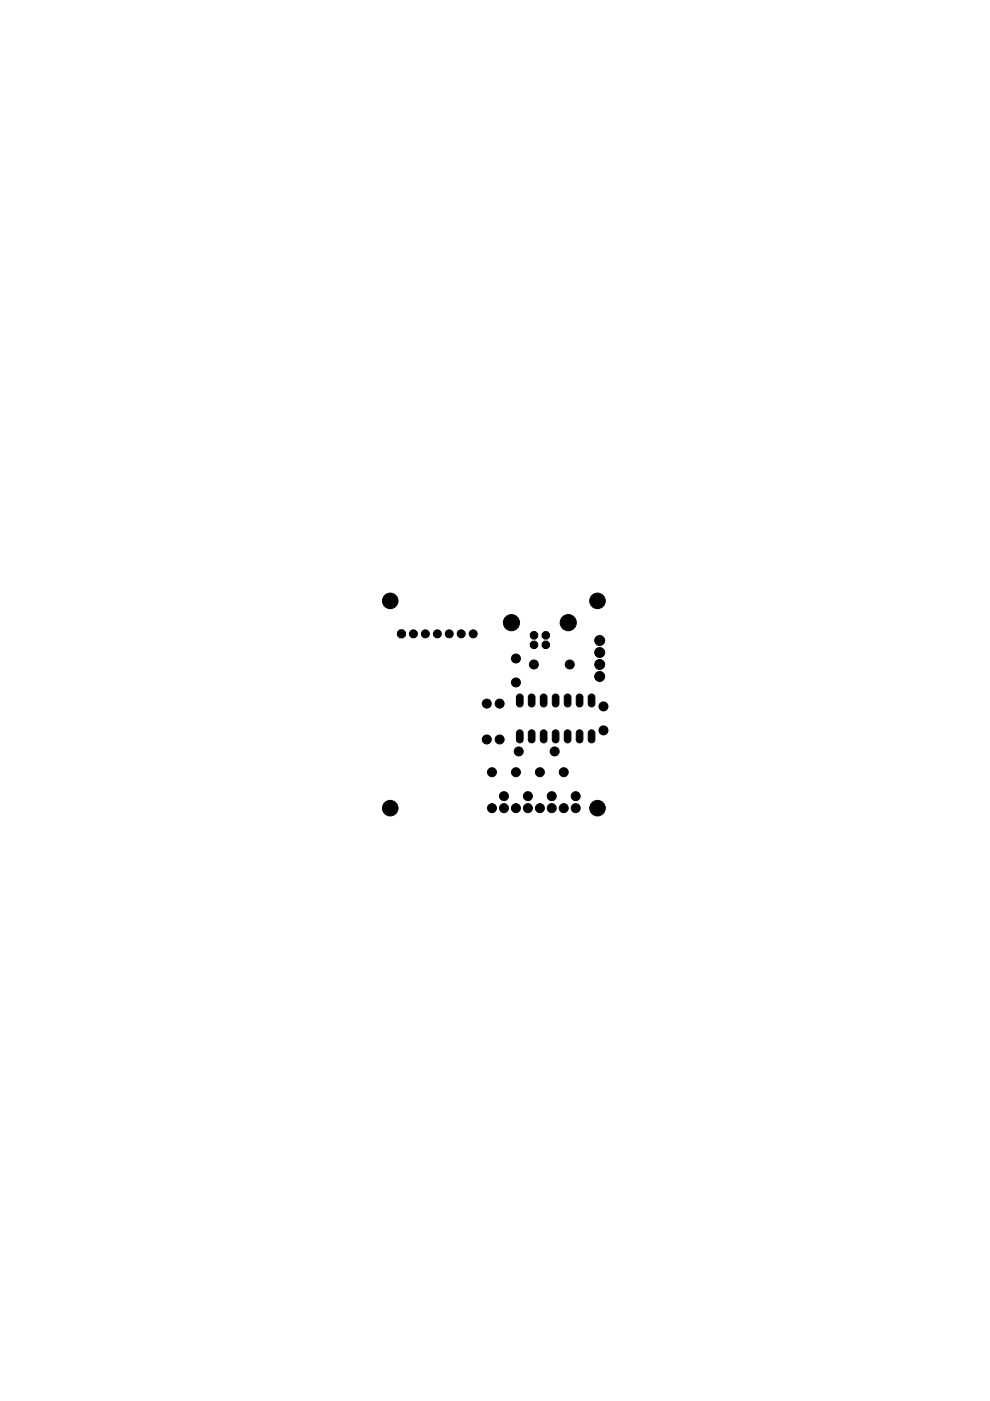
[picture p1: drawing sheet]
<svg xmlns="http://www.w3.org/2000/svg" width="210mm" height="297mm" viewBox="0 0 210 297" stroke-linecap="round" stroke-linejoin="round" font-family="sans-serif">
<g fill="#000" stroke="#000" stroke-width=".21">
<circle cx="82.7" cy="127.4" r="1.65"/>
<circle cx="87.7" cy="134.4" r=".85"/>
<circle cx="90.2" cy="134.4" r=".85"/>
<circle cx="92.7" cy="134.4" r=".85"/>
<circle cx="95.2" cy="134.4" r=".85"/>
<circle cx="97.8" cy="134.4" r=".85"/>
<circle cx="100.3" cy="134.4" r=".85"/>
<circle cx="108.4" cy="132" r="1.71"/>
<circle cx="109.4" cy="139.6" r=".95"/>
<circle cx="120.5" cy="132" r="1.71"/>
<circle cx="126.7" cy="127.4" r="1.65"/>
<circle cx="127.1" cy="135.8" r="1.06"/>
<circle cx="127.1" cy="138.3" r="1.06"/>
<circle cx="103.2" cy="149.2" r=".95"/>
<circle cx="103.2" cy="156.8" r=".95"/>
<circle cx="105.9" cy="149.2" r=".95"/>
<circle cx="105.9" cy="156.8" r=".95"/>
<circle cx="109.4" cy="144.7" r=".95"/>
<circle cx="110" cy="159.3" r=".95"/>
<circle cx="113.2" cy="140.9" r=".95"/>
<circle cx="117.6" cy="159.3" r=".95"/>
<circle cx="120.8" cy="140.9" r=".95"/>
<circle cx="127.1" cy="143.4" r="1.06"/>
<circle cx="127.1" cy="140.9" r="1.06"/>
<circle cx="128" cy="149.8" r=".95"/>
<circle cx="128" cy="154.9" r=".95"/>
<circle cx="82.7" cy="171.3" r="1.65"/>
<circle cx="104.3" cy="171.3" r=".95"/>
<circle cx="104.3" cy="163.7" r=".95"/>
<circle cx="106.8" cy="171.3" r=".95"/>
<circle cx="106.8" cy="168.8" r=".95"/>
<circle cx="109.4" cy="171.3" r=".95"/>
<circle cx="109.4" cy="163.7" r=".95"/>
<circle cx="111.9" cy="171.3" r=".95"/>
<circle cx="111.9" cy="168.8" r=".95"/>
<circle cx="114.5" cy="171.3" r=".95"/>
<circle cx="114.5" cy="163.7" r=".95"/>
<circle cx="117" cy="168.8" r=".95"/>
<circle cx="117" cy="171.3" r=".95"/>
<circle cx="119.5" cy="163.7" r=".95"/>
<circle cx="119.5" cy="171.3" r=".95"/>
<circle cx="122.1" cy="171.3" r=".95"/>
<circle cx="122.1" cy="168.8" r=".95"/>
<circle cx="126.7" cy="171.3" r="1.65"/>
</g>
<g fill="#000" stroke="#000" stroke-width=".21">
<path d="M109.6 155a.71 .71 0 0 1 .8-.2 .71 .71 0 0 1 .5 .6v1.5a.72 .72 0 0 1-.7 .6 .72 .72 0 0 1-.7-.6v-1.5zM109.6 147.4a.71 .71 0 0 1 .8-.2 .71 .71 0 0 1 .5 .6v1.5a.72 .72 0 0 1-.7 .6 .72 .72 0 0 1-.7-.6v-1.5zM112.2 155a.71 .71 0 0 1 .7-.2 .71 .71 0 0 1 .5 .6v1.5a.72 .72 0 0 1-.7 .6 .72 .72 0 0 1-.7-.6v-1.5zM112.2 147.4a.71 .71 0 0 1 .7-.2 .71 .71 0 0 1 .5 .6v1.5a.72 .72 0 0 1-.7 .6 .72 .72 0 0 1-.7-.6v-1.5zM114.7 155a.71 .71 0 0 1 .8-.2 .71 .71 0 0 1 .5 .6v1.5a.72 .72 0 0 1-.7 .6 .72 .72 0 0 1-.7-.6v-1.5zM114.7 147.4a.71 .71 0 0 1 .8-.2 .71 .71 0 0 1 .5 .6v1.5a.72 .72 0 0 1-.7 .6 .72 .72 0 0 1-.7-.6v-1.5zM117.2 155a.71 .71 0 0 1 .8-.2 .71 .71 0 0 1 .5 .6v1.5a.72 .72 0 0 1-.7 .6 .72 .72 0 0 1-.7-.6v-1.5zM117.2 147.4a.71 .71 0 0 1 .8-.2 .71 .71 0 0 1 .5 .6v1.5a.72 .72 0 0 1-.7 .6 .72 .72 0 0 1-.7-.6v-1.5zM119.8 155a.71 .71 0 0 1 .7-.2 .71 .71 0 0 1 .6 .6v1.5a.72 .72 0 0 1-.8 .6 .72 .72 0 0 1-.7-.6v-1.5zM119.8 147.4a.71 .71 0 0 1 .7-.2 .71 .71 0 0 1 .6 .6v1.5a.72 .72 0 0 1-.8 .6 .72 .72 0 0 1-.7-.6v-1.5zM122.3 155a.71 .71 0 0 1 .8-.2 .71 .71 0 0 1 .5 .6v1.5a.72 .72 0 0 1-.7 .6 .72 .72 0 0 1-.7-.6v-1.5zM122.3 147.4a.71 .71 0 0 1 .8-.2 .71 .71 0 0 1 .5 .6v1.5a.72 .72 0 0 1-.7 .6 .72 .72 0 0 1-.7-.6v-1.5z"/>
<path d="M124.9 155a.71 .71 0 0 1 .7-.2 .71 .71 0 0 1 .5 .6v1.5a.72 .72 0 0 1-.7 .6 .72 .72 0 0 1-.7-.6v-1.5zM124.9 147.4a.71 .71 0 0 1 .7-.2 .71 .71 0 0 1 .5 .6v1.5a.72 .72 0 0 1-.7 .6 .72 .72 0 0 1-.7-.6v-1.5z"/>
<circle cx="85.1" cy="134.4" r=".92"/>
<circle cx="113.2" cy="136.7" r=".85"/>
<circle cx="113.2" cy="134.7" r=".85"/>
<circle cx="115.7" cy="134.7" r=".85"/>
<circle cx="115.7" cy="136.7" r=".85"/>
</g>
</svg>
